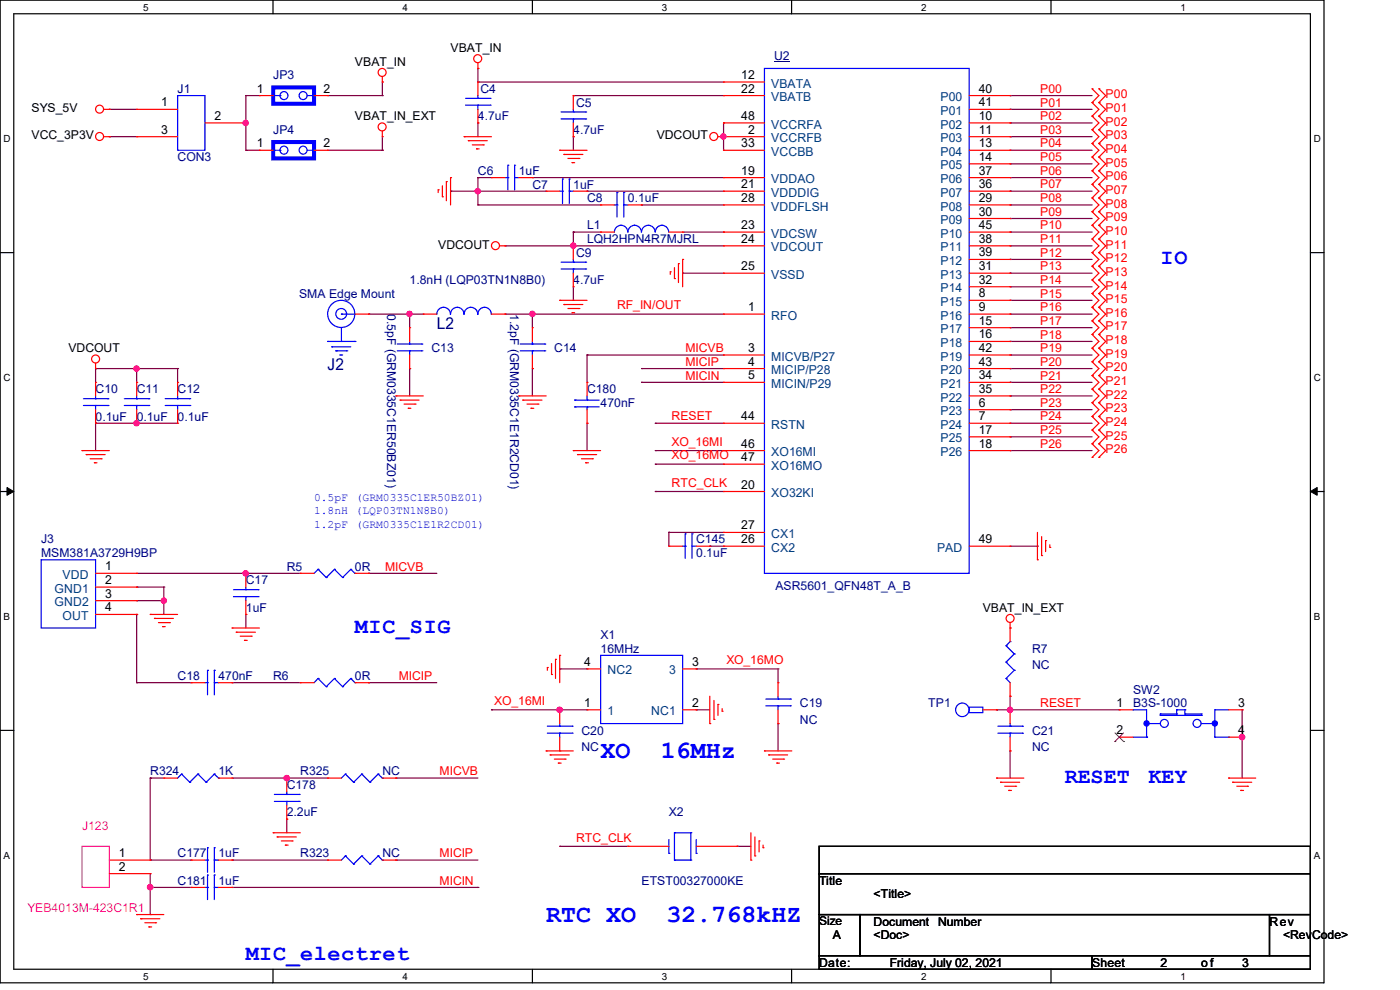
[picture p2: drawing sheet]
<svg xmlns="http://www.w3.org/2000/svg" width="297mm" height="210mm" viewBox="0 0 297 210" stroke-linecap="round" stroke-linejoin="round" font-family="sans-serif">
<defs><g id="words">
<g font-size="5.3" fill="#00f">
<text x="127.4" y="160.8">XO</text>
<text x="140.2" y="160.8">16MHz</text>
<text x="115.9" y="195.6">RTC XO</text>
<text x="141.4" y="195.6">32.768kHZ</text>
</g>
<g font-size="4.6" fill="#00f">
<text x="246.2" y="56">IO</text>
<text x="75.3" y="134.2">MIC_SIG</text>
<text x="225.9" y="166">RESET</text>
<text x="243.7" y="166">KEY</text>
<text x="52.2" y="203.7">MIC_electret</text>
</g>
<g font-size="3.5" fill="#000080">
<text x="92.7" y="69.7">L2</text>
<text x="69.5" y="78.4">J2</text>
</g>
<g font-size="2.6">
<text x="95.6" y="11">VBAT_IN</text>
<text x="75.3" y="13.9">VBAT_IN</text>
<text x="157.3" y="16.8">12</text>
<text x="6.7" y="23.8">SYS_5V</text>
<text x="34.2" y="22.6">1</text>
<text x="54.5" y="19.6">1</text>
<text x="68.7" y="19.6">2</text>
<text x="157.3" y="19.6">22</text>
<text x="207.6" y="19.6">40</text>
<text x="207.6" y="22.6">41</text>
<text x="6.7" y="29.6">VCC_3P3V</text>
<text x="34.2" y="28.4">3</text>
<text x="45.5" y="25.4">2</text>
<text x="75.3" y="25.5">VBAT_IN_EXT</text>
<text x="139.3" y="29.6">VDCOUT</text>
<text x="157.3" y="25.4">48</text>
<text x="158.7" y="28.4">2</text>
<text x="207.6" y="25.4">10</text>
<text x="207.6" y="28.4">11</text>
<text x="54.5" y="31.2">1</text>
<text x="68.7" y="31.2">2</text>
<text x="157.3" y="31.2">33</text>
<text x="207.6" y="31.2">13</text>
<text x="207.6" y="34.1">14</text>
<text x="157.3" y="37">19</text>
<text x="157.3" y="39.9">21</text>
<text x="207.6" y="39.9">36</text>
<text x="207.6" y="37">37</text>
<text x="157.3" y="42.8">28</text>
<text x="207.6" y="42.8">29</text>
<text x="207.6" y="45.7">30</text>
<text x="93" y="52.7">VDCOUT</text>
<text x="157.3" y="48.6">23</text>
<text x="157.3" y="51.5">24</text>
<text x="207.6" y="51.5">38</text>
<text x="207.6" y="48.6">45</text>
<text x="157.3" y="57.3">25</text>
<text x="207.6" y="57.3">31</text>
<text x="207.6" y="54.4">39</text>
<text x="158.7" y="66">1</text>
<text x="207.6" y="63.1">8</text>
<text x="207.6" y="66">9</text>
<text x="207.6" y="60.2">32</text>
<text x="207.6" y="68.9">15</text>
<text x="207.6" y="71.8">16</text>
<text x="14.5" y="74.8">VDCOUT</text>
<text x="158.7" y="74.7">3</text>
<text x="158.7" y="77.6">4</text>
<text x="207.6" y="74.7">42</text>
<text x="207.6" y="77.6">43</text>
<text x="158.7" y="80.5">5</text>
<text x="207.6" y="80.5">34</text>
<text x="207.6" y="83.4">35</text>
<text x="157.3" y="89.2">44</text>
<text x="207.6" y="86.3">6</text>
<text x="207.6" y="89.2">7</text>
<text x="157.3" y="95">46</text>
<text x="207.6" y="92">17</text>
<text x="207.6" y="95">18</text>
<text x="157.3" y="97.8">47</text>
<text x="157.3" y="103.6">20</text>
<text x="157.3" y="112.3">27</text>
<text x="157.3" y="115.2">26</text>
<text x="207.6" y="115.2">49</text>
<text x="22.3" y="121">1</text>
<text x="22.3" y="123.9">2</text>
<text x="22.3" y="126.8">3</text>
<text x="22.3" y="129.7">4</text>
<text x="208.5" y="129.8">VBAT_IN_EXT</text>
<text x="124" y="141.3">4</text>
<text x="146.9" y="141.3">3</text>
<text x="124" y="149.9">1</text>
<text x="146.9" y="149.9">2</text>
<text x="236.9" y="149.9">1</text>
<text x="262.7" y="149.9">3</text>
<text x="236.9" y="155.7">2</text>
<text x="262.7" y="155.7">4</text>
<text x="25.2" y="181.8">1</text>
<text x="25.2" y="184.7">2</text>
<text x="173.8" y="187.7">Title</text>
<text x="185.3" y="190.6">&lt;Title&gt;</text>
<text x="185.3" y="196.3">Document</text>
<text x="199" y="196.3">Number</text>
<text x="269.3" y="196.3">Rev</text>
<text x="176.7" y="199.3">A</text>
<text x="185.3" y="199.3">&lt;Doc&gt;</text>
<text x="272.2" y="199.3">&lt;RevCode&gt;</text>
<text x="173.8" y="205.1">Date:</text>
<text x="188.8" y="205.1">Friday, July 02, 2021</text>
<text x="231.7" y="205.1">Sheet</text>
<text x="246.2" y="205.1">2</text>
<text x="254.8" y="205.1">of</text>
<text x="263.5" y="205.1">3</text>
</g>
<g font-size="2.6" fill="#000080">
<text x="58" y="16.8">JP3</text>
<text x="164.2" y="12.8">U2</text>
<text x="37.7" y="19.7">J1</text>
<text x="101.9" y="19.7">C4</text>
<text x="122.2" y="22.6">C5</text>
<text x="58" y="28.4">JP4</text>
<text x="101.4" y="25.5">4.7uF</text>
<text x="121.6" y="28.4">4.7uF</text>
<text x="37.7" y="34.2">CON3</text>
<text x="101.4" y="37.1">C6</text>
<text x="110.1" y="37.1">1uF</text>
<text x="112.9" y="40">C7</text>
<text x="121.6" y="40">1uF</text>
<text x="124.5" y="42.9">C8</text>
<text x="133.2" y="42.9">0.1uF</text>
<text x="124.5" y="48.7">L1</text>
<text x="124.5" y="51.6">LQH2HPN4R7MJRL</text>
<text x="122.2" y="54.5">C9</text>
<text x="63.5" y="63.2">SMA Edge Mount</text>
<text x="86.9" y="60.3">1.8nH (LQP03TN1N8B0)</text>
<text x="121.6" y="60.3">4.7uF</text>
<text x="82.2" y="66.6" transform="rotate(90 82.2 66.6)">0.5pF (GRM0335C1ER50BZ01)</text>
<text x="108.2" y="66.6" transform="rotate(90 108.2 66.6)">1.2pF (GRM0335C1E1R2CD01)</text>
<text x="91.5" y="74.8">C13</text>
<text x="117.6" y="74.8">C14</text>
<text x="20.3" y="83.4">C10</text>
<text x="29" y="83.4">C11</text>
<text x="37.7" y="83.4">C12</text>
<text x="124.5" y="83.4">C180</text>
<text x="20.3" y="89.2">0.1uF</text>
<text x="29" y="89.2">0.1uF</text>
<text x="37.7" y="89.2">0.1uF</text>
<text x="127.4" y="86.3">470nF</text>
<text x="8.7" y="115.3">J3</text>
<text x="8.7" y="118.2">MSM381A3729H9BP</text>
<text x="147.7" y="115.3">C145</text>
<text x="147.7" y="118.2">0.1uF</text>
<text x="52.2" y="124">C17</text>
<text x="60.8" y="121.1">R5</text>
<text x="75.3" y="121.1">0R</text>
<text x="164.5" y="125.1">ASR5601_QFN48T_A_B</text>
<text x="52.2" y="129.8">1uF</text>
<text x="127.4" y="135.6">X1</text>
<text x="127.4" y="138.4">16MHz</text>
<text x="218.9" y="138.4">R7</text>
<text x="218.9" y="141.9">NC</text>
<text x="37.7" y="144.2">C18</text>
<text x="46.4" y="144.2">470nF</text>
<text x="58" y="144.2">R6</text>
<text x="75.3" y="144.2">0R</text>
<text x="240.4" y="147.1">SW2</text>
<text x="123.4" y="155.8">C20</text>
<text x="169.7" y="150">C19</text>
<text x="169.7" y="153.5">NC</text>
<text x="196.9" y="150">TP1</text>
<text x="218.9" y="155.8">C21</text>
<text x="240.4" y="150">B3S-1000</text>
<text x="123.4" y="159.3">NC</text>
<text x="218.9" y="159.3">NC</text>
<text x="31.9" y="164.5">R324</text>
<text x="46.4" y="164.5">1K</text>
<text x="60.8" y="167.4">C178</text>
<text x="63.7" y="164.5">R325</text>
<text x="81.1" y="164.5">NC</text>
<text x="60.8" y="173.2">2.2uF</text>
<text x="141.9" y="173.2">X2</text>
<text x="37.7" y="181.9">C177</text>
<text x="46.4" y="181.9">1uF</text>
<text x="63.7" y="181.9">R323</text>
<text x="81.1" y="181.9">NC</text>
<text x="37.7" y="187.7">C181</text>
<text x="46.4" y="187.7">1uF</text>
<text x="136.1" y="187.7">ETST00327000KE</text>
</g>
<g font-size="2.6" fill="#004080">
<text x="163.6" y="18.6">VBATA</text>
<text x="163.6" y="21.5">VBATB</text>
<text x="199.6" y="21.5">P00</text>
<text x="163.6" y="27.3">VCCRFA</text>
<text x="199.6" y="27.3">P02</text>
<text x="199.6" y="24.4">P01</text>
<text x="163.6" y="30.2">VCCRFB</text>
<text x="163.6" y="33.1">VCCBB</text>
<text x="199.6" y="30.2">P03</text>
<text x="199.6" y="33.1">P04</text>
<text x="199.6" y="35.9">P05</text>
<text x="163.6" y="38.9">VDDAO</text>
<text x="163.6" y="41.7">VDDDIG</text>
<text x="199.6" y="41.7">P07</text>
<text x="199.6" y="38.9">P06</text>
<text x="163.6" y="44.7">VDDFLSH</text>
<text x="199.6" y="44.7">P08</text>
<text x="199.6" y="47.5">P09</text>
<text x="163.6" y="50.4">VDCSW</text>
<text x="163.6" y="53.3">VDCOUT</text>
<text x="199.6" y="53.3">P11</text>
<text x="199.6" y="50.4">P10</text>
<text x="163.6" y="59.1">VSSD</text>
<text x="199.6" y="59.1">P13</text>
<text x="199.6" y="56.2">P12</text>
<text x="199.6" y="64.9">P15</text>
<text x="199.6" y="62">P14</text>
<text x="163.6" y="67.8">RFO</text>
<text x="199.6" y="67.8">P16</text>
<text x="199.6" y="70.7">P17</text>
<text x="163.6" y="76.5">MICVB/P27</text>
<text x="199.6" y="73.6">P18</text>
<text x="199.6" y="76.5">P19</text>
<text x="163.6" y="79.4">MICIP/P28</text>
<text x="163.6" y="82.3">MICIN/P29</text>
<text x="199.6" y="82.3">P21</text>
<text x="199.6" y="79.4">P20</text>
<text x="199.6" y="88.1">P23</text>
<text x="199.6" y="85.2">P22</text>
<text x="163.6" y="91">RSTN</text>
<text x="199.6" y="91">P24</text>
<text x="199.6" y="93.9">P25</text>
<text x="163.6" y="96.8">XO16MI</text>
<text x="163.6" y="99.7">XO16MO</text>
<text x="199.6" y="96.8">P26</text>
<text x="163.6" y="105.5">XO32KI</text>
<text x="163.6" y="117">CX2</text>
<text x="163.6" y="114.1">CX1</text>
<text x="198.8" y="117">PAD</text>
<text x="11.6" y="125.7">GND1</text>
<text x="13.3" y="122.8">VDD</text>
<text x="11.6" y="128.6">GND2</text>
<text x="13.3" y="131.5">OUT</text>
<text x="128.9" y="143.1">NC2</text>
<text x="141.9" y="143.1">3</text>
<text x="128.9" y="151.8">1</text>
<text x="138.1" y="151.8">NC1</text>
</g>
<g font-size="2.6" fill="#f00">
<text x="220.7" y="19.7">P00</text>
<text x="220.7" y="22.6">P01</text>
<text x="234.6" y="20.9">P00</text>
<text x="234.6" y="23.8">P01</text>
<text x="220.7" y="25.5">P02</text>
<text x="220.7" y="28.4">P03</text>
<text x="234.6" y="26.7">P02</text>
<text x="234.6" y="29.6">P03</text>
<text x="220.7" y="31.3">P04</text>
<text x="220.7" y="34.2">P05</text>
<text x="234.6" y="32.5">P04</text>
<text x="234.6" y="35.3">P05</text>
<text x="220.7" y="37.1">P06</text>
<text x="220.7" y="40">P07</text>
<text x="234.6" y="38.3">P06</text>
<text x="234.6" y="41.1">P07</text>
<text x="220.7" y="42.9">P08</text>
<text x="220.7" y="45.8">P09</text>
<text x="234.6" y="44.1">P08</text>
<text x="234.6" y="46.9">P09</text>
<text x="220.7" y="48.6">P10</text>
<text x="220.7" y="51.6">P11</text>
<text x="234.6" y="49.8">P10</text>
<text x="234.6" y="52.7">P11</text>
<text x="220.7" y="54.4">P12</text>
<text x="220.7" y="57.4">P13</text>
<text x="234.6" y="55.6">P12</text>
<text x="234.6" y="58.5">P13</text>
<text x="130.9" y="65.6">RF_IN/OUT</text>
<text x="220.7" y="60.2">P14</text>
<text x="220.7" y="63.1">P15</text>
<text x="234.6" y="61.4">P14</text>
<text x="234.6" y="64.3">P15</text>
<text x="220.7" y="66">P16</text>
<text x="220.7" y="68.9">P17</text>
<text x="220.7" y="71.8">P18</text>
<text x="234.6" y="67.2">P16</text>
<text x="234.6" y="70.1">P17</text>
<text x="145.4" y="74.7">MICVB</text>
<text x="145.4" y="77.6">MICIP</text>
<text x="220.7" y="74.7">P19</text>
<text x="220.7" y="77.6">P20</text>
<text x="234.6" y="73">P18</text>
<text x="234.6" y="75.9">P19</text>
<text x="145.4" y="80.5">MICIN</text>
<text x="220.7" y="80.5">P21</text>
<text x="220.7" y="83.4">P22</text>
<text x="234.6" y="78.8">P20</text>
<text x="234.6" y="81.7">P21</text>
<text x="142.5" y="89.2">RESET</text>
<text x="220.7" y="89.2">P24</text>
<text x="220.7" y="86.3">P23</text>
<text x="234.6" y="84.6">P22</text>
<text x="234.6" y="87.5">P23</text>
<text x="142.5" y="94.6">XO_16MI</text>
<text x="220.7" y="95">P26</text>
<text x="220.7" y="92.1">P25</text>
<text x="234.6" y="93.3">P25</text>
<text x="234.6" y="90.4">P24</text>
<text x="142.5" y="97.5">XO_16MO</text>
<text x="234.6" y="96.2">P26</text>
<text x="142.5" y="103.3">RTC_CLK</text>
<text x="81.7" y="121">MICVB</text>
<text x="154.1" y="140.9">XO_16MO</text>
<text x="84.6" y="144.2">MICIP</text>
<text x="104.9" y="149.6">XO_16MI</text>
<text x="220.7" y="150">RESET</text>
<text x="93.3" y="164.5">MICVB</text>
<text x="122.2" y="178.5">RTC_CLK</text>
<text x="93.3" y="181.9">MICIP</text>
<text x="93.3" y="187.7">MICIN</text>
</g>
<g font-size="2.6" fill="#f0f">
<text x="17.4" y="176.1">J123</text>
<text x="5.8" y="193.5">YEB4013M-423C1R1</text>
</g>
<text font-size="2.5" x="173.8" y="196.3">Size</text>
<g font-size="2.4" fill="#00f">
<text x="66.6" y="106.2">0.5pF (GRM0335C1ER50BZ01)</text>
<text x="66.6" y="109.1">1.8nH (LQP03TN1N8B0)</text>
<text x="66.6" y="112">1.2pF (GRM0335C1E1R2CD01)</text>
</g>
<g font-size="2.1">
<text x="30.4" y="2.2">5</text>
<text x="85.4" y="2.2">4</text>
<text x="140.4" y="2.2">3</text>
<text x="195.4" y="2.2">2</text>
<text x="250.4" y="2.2">1</text>
<text x=".8" y="30.1">D</text>
<text x="278.7" y="30.1">D</text>
<text x=".8" y="80.8">C</text>
<text x="278.7" y="80.8">C</text>
<text x=".8" y="131.5">B</text>
<text x="278.7" y="131.5">B</text>
<text x=".8" y="182.2">A</text>
<text x="278.7" y="182.2">A</text>
<text x="30.4" y="207.8">5</text>
<text x="85.4" y="207.8">4</text>
<text x="140.4" y="207.8">3</text>
<text x="195.4" y="207.8">2</text>
<text x="250.4" y="207.8">1</text>
</g>
</g></defs>
<path d="M0 0h280.9v208.5h-280.9zM2.9 2.9h275.1v202.7h-275.1z" fill="none" stroke="#000" stroke-width=".25"/>
<g fill="#fff">
<path d="M30.4 .3h1.1v2.4h-1.1z"/>
<path d="M30.4 205.9h1.1v2.3h-1.1z"/>
</g>
<path d="M57.9 0v2.9M57.9 205.6v2.9" fill="none" stroke="#000" stroke-width=".25"/>
<g fill="#fff">
<path d="M85.4 .3h1.1v2.4h-1.1z"/>
<path d="M85.4 205.9h1.1v2.3h-1.1z"/>
</g>
<path d="M112.9 0v2.9M112.9 205.6v2.9" fill="none" stroke="#000" stroke-width=".25"/>
<g fill="#fff">
<path d="M140.4 .3h1.2v2.4h-1.2z"/>
<path d="M140.4 205.9h1.2v2.3h-1.2z"/>
</g>
<path d="M167.9 0v2.9M167.9 205.6v2.9" fill="none" stroke="#000" stroke-width=".25"/>
<g fill="#fff">
<path d="M195.4 .3h1.2v2.4h-1.2z"/>
<path d="M195.4 205.9h1.2v2.3h-1.2z"/>
</g>
<path d="M223 0v2.9M223 205.6v2.9" fill="none" stroke="#000" stroke-width=".25"/>
<g fill="#fff">
<path d="M250.4 .3h1.2v2.4h-1.2z"/>
<path d="M250.4 205.9h1.2v2.3h-1.2z"/>
<path d="M.8 28.2h1.4v2.4h-1.4z"/>
<path d="M278.7 28.2h1.5v2.4h-1.5z"/>
<path d="M.8 78.9h1.4v2.3h-1.4z"/>
<path d="M278.7 78.9h1.5v2.3h-1.5z"/>
</g>
<path d="M0 53.6h2.9M278 53.6h2.9" fill="none" stroke="#000" stroke-width=".25"/>
<g fill="#fff">
<path d="M.8 129.6h1.3v2.3h-1.3z"/>
<path d="M278.7 129.6h1.4v2.3h-1.4z"/>
</g>
<path d="M0 104.3h2.9M278 104.3h2.9" fill="none" stroke="#000" stroke-width=".25"/>
<path d="M1.5 103.4l1.4 .9-1.4 .8zM278 104.3l1.4-.9v1.7z" fill="#000" stroke="#000" stroke-width=".21"/>
<g fill="#fff">
<path d="M.8 180.3h1.3v2.3h-1.3z"/>
<path d="M278.7 180.3h1.4v2.3h-1.4z"/>
</g>
<path d="M0 154.9h2.9M278 154.9h2.9M173.8 179.5h104.2v5.8h-104.2zM173.8 185.3h104.2v8.7h-104.2zM173.8 194h8.7v8.7h-8.7zM182.5 194h86.8v8.7h-86.8zM269.3 194h8.7v8.7h-8.7zM173.8 202.7h57.9v2.9h-57.9zM231.7 202.7h46.3v2.9h-46.3z" fill="none" stroke="#000" stroke-width=".25"/>
<g fill="none" stroke="#800040" stroke-width=".25">
<path d="M81.1 17.4h.1M81.1 17.4v2.9M101.4 14.5h.1M101.4 17.4h.1M101.4 14.5v2.9M101.4 17.4h52.1M23.2 29h.1M23.2 23.2h.1M23.2 29h5.8M23.2 23.2h5.8M52.2 20.3h.1M52.2 26.1h.1"/>
<path d="M52.2 31.9h.1M52.2 20.3h2.8M52.2 31.9h2.8M52.2 20.3v11.6M69.5 20.3h11.6M69.5 31.9h11.6M81.1 20.3h.1M81.1 31.9h.1M81.1 29v2.9M101.4 37.7h.1M101.4 26.1h.1M101.4 37.7h2.9"/>
<path d="M101.4 26.1v2.9M101.4 37.7v5.8M112.9 37.7h.1M112.9 37.7h40.6M121.6 29h.1M121.6 20.3h.1M121.6 29v2.9M121.6 20.3h31.9M153.5 26.1h.1M153.5 29h.1M153.5 26.1v5.8M214.3 20.3h.1"/>
<path d="M214.3 23.2h.1M214.3 26.1h.1M214.3 29h.1M214.3 31.9h.1M214.3 34.8h.1M214.3 37.7h.1M214.3 29h17.4M214.3 20.3h17.4M214.3 23.2h17.4M214.3 26.1h17.4M214.3 31.9h17.4M214.3 34.8h17.4"/>
<path d="M214.3 37.7h17.4M95.6 40.6h.1M95.6 40.6h20.3M101.4 43.5h.1M101.4 40.6h.1M101.4 43.5h26M107.1 52.2h.1M107.1 52.2h46.4M121.6 52.2h.1M121.6 49.2h.1M121.6 49.2v3M121.6 49.2h5.8"/>
<path d="M124.5 40.6h.1M124.5 40.6h29M136.1 43.5h.1M136.1 43.5h17.4M144.8 58h.1M144.8 49.2h8.7M144.8 58h8.7M153.5 49.2h.1M214.3 40.6h.1M214.3 43.5h.1M214.3 46.4h.1M214.3 49.2h.1"/>
<path d="M214.3 52.2h.1M214.3 55h.1M214.3 58h.1M214.3 52.2h17.4M214.3 49.2h17.4M214.3 58h17.4M214.3 40.6h17.4M214.3 43.5h17.4M214.3 46.4h17.4M214.3 55h17.4M20.3 78.2h.1M20.3 78.2v2.9"/>
<path d="M20.3 78.2h17.4M29 78.2h.1M29 78.2v2.9M37.7 78.2h.1M37.7 78.2v2.9M78.2 66.6h.1M78.2 66.6h11.6M86.9 66.6h.1M86.9 78.2h.1M86.9 66.6v2.9M86.9 78.2v5.8M107.1 66.6h.1"/>
<path d="M107.1 66.6h46.4M112.9 66.6h.1M112.9 78.2h.1M112.9 66.6v2.9M112.9 78.2v5.8M121.6 63.7h.1M121.6 60.8v2.9M124.5 75.3h.1M124.5 75.3h29M124.5 75.3v5.8M136.1 78.2h.1M136.1 78.2h17.4"/>
<path d="M214.3 60.8h.1M214.3 63.7h.1M214.3 66.6h.1M214.3 69.5h.1M214.3 72.4h.1M214.3 75.3h.1M214.3 78.2h.1M214.3 66.6h17.4M214.3 75.3h17.4M214.3 78.2h17.4M214.3 60.8h17.4M214.3 63.7h17.4"/>
<path d="M214.3 69.5h17.4M214.3 72.4h17.4M20.3 89.8h.1M20.3 89.8v5.8M20.3 89.8h17.4M29 89.8h.1M124.5 89.8h.1M124.5 89.8v5.8M136.1 81.1h.1M136.1 81.1h17.4M139 89.8h.1M139 95.6h.1"/>
<path d="M139 98.5h.1M139 89.8h14.5M139 95.6h14.5M139 98.5h14.5M214.3 81.1h.1M214.3 84h.1M214.3 89.8h.1M214.3 86.9h.1M214.3 95.6h.1M214.3 92.7h.1M214.3 81.1h17.4M214.3 89.8h17.4"/>
<path d="M214.3 84h17.4M214.3 95.6h17.4M214.3 86.9h17.4M214.3 92.7h17.4M139 104.3h.1M139 104.3h14.5M141.9 112.9h.1M141.9 112.9h11.6M141.9 112.9v3M150.6 115.9h.1M150.6 115.9h2.9M214.3 115.9h5.8"/>
<path d="M220.1 115.9h.1M29 130.3h.1M29 124.5h.1M29 127.4h.1M29 130.3v14.5M29 121.6h34.7M29 124.5h5.8M29 127.4h5.8M34.8 124.5h.1M34.8 127.4h.1M34.8 124.5v5.8M52.2 121.6h.1"/>
<path d="M52.2 130.3h.1M52.2 130.3v2.9M78.2 121.6h.1M78.2 121.6h14.5M29 144.8h.1M29 144.8h11.6M49.2 144.8h.1M49.2 144.8h14.5M78.2 144.8h.1M78.2 144.8h14.5M104.3 150.6h.1M104.3 150.6h20.2"/>
<path d="M118.7 150.6h.1M118.7 141.9h.1M118.7 141.9h5.8M147.7 141.9h.1M147.7 150.6h.1M147.7 150.6h2.9M147.7 141.9h17.4M165.1 141.9h.1M165.1 153.5h.1M165.1 141.9v2.9M165.1 153.5v5.8M211.4 150.6h.1"/>
<path d="M211.4 150.6h26M214.3 147.7h.1M214.3 150.6h.1M214.3 159.3h.1M214.3 147.7v2.9M214.3 159.3v5.8M263.5 156.4h.1M263.5 150.6h.1M263.5 150.6v14.5M31.9 165.1h.1M31.9 165.1h2.9M31.9 165.1v17.4"/>
<path d="M49.2 165.1h20.3M60.8 165.1h.1M60.8 173.8h.1M60.8 173.8v2.9M84 165.1h.1M84 165.1h17.4M118.7 179.5h.1M118.7 179.5h14.5M156.4 179.5h.1M156.4 179.5h2.9M31.9 182.5h.1M31.9 188.3h.1"/>
<path d="M31.9 194h.1M31.9 185.3v8.7M31.9 182.5h8.7M31.9 188.3h8.7M49.2 182.5h.1M49.2 182.5h20.3M49.2 188.3h52.2M84 182.5h.1M84 182.5h17.4M101.4 188.3h.1"/>
</g>
<g fill="#f0f" stroke="#f0f" stroke-width=".25">
<circle cx="29" cy="78.2" r=".55"/>
<circle cx="214.3" cy="150.6" r=".55"/>
<circle cx="263.5" cy="156.4" r=".56"/>
<circle cx="121.6" cy="52.1" r=".55"/>
<circle cx="112.9" cy="66.6" r=".55"/>
<circle cx="86.9" cy="66.6" r=".55"/>
<circle cx="118.7" cy="150.6" r=".56"/>
<circle cx="101.3" cy="40.6" r=".55"/>
<circle cx="52.1" cy="121.6" r=".55"/>
<circle cx="34.8" cy="127.4" r=".55"/>
<circle cx="153.5" cy="29" r=".55"/>
<circle cx="52.1" cy="26.1" r=".55"/>
<circle cx="29" cy="89.8" r=".55"/>
<circle cx="60.8" cy="165.1" r=".56"/>
<circle cx="31.9" cy="188.2" r=".56"/>
</g>
<g fill="none" stroke="#f00" stroke-width=".25">
<path d="M81.1 17.4h.1M81.1 16.3v1.1M101.4 14.5h.1M101.4 17.4h.1M101.4 13.3v1.2M101.4 17.4v2.9M153.5 17.4h.1M153.5 17.4h8.7M231.7 18.8h.1M231.7 18.8l1.4 1.5-1.4 1.5M233.1 18.8h.1M233.1 18.8l1.5 1.5-1.5 1.5"/>
<path d="M22 29h1.2M22 23.2h1.2M23.2 29h.1M23.2 23.2h.1M29 23.2h.1M29 29h.1M29 29h8.7M29 23.2h8.7M43.5 26.1h8.7M52.2 26.1h.1M55 20.3h.1M55 31.9h.1"/>
<path d="M55 31.9h3M55 20.3h3M66.6 31.9h2.9M66.6 20.3h2.9M69.5 20.3h.1M69.5 31.9h.1M81.1 29h.1M81.1 27.8v1.2M93.9 39.4v2.3M94.7 38.5h.1M94.7 38.5v4.1M95.6 37.7h.1"/>
<path d="M95.6 37.7v5.8M98.5 29h.1M98.5 29h5.8M99.4 29.8h.1M99.4 29.8h4M100.2 30.7h2.3M101.1 31.6h.1M101.1 31.6h.5M101.4 26.1h.1M101.4 23.2v2.9M102.5 30.7h.1M104.3 37.7h.1"/>
<path d="M104.3 37.7h2.8M110.1 37.7h2.8M112.9 37.7h.1M118.7 31.9h.1M118.7 31.9h5.8M119.6 32.8h.1M119.6 32.8h4.1M120.5 33.6h2.3M121.4 34.5h.1M121.4 34.5h.5M121.6 20.3h.1M121.6 29h.1"/>
<path d="M121.6 20.3v2.9M121.6 26.1v2.9M122.8 33.6h.1M152.3 29h9.9M153.5 29h.1M153.5 37.7h.1M153.5 20.3h.1M153.5 31.9h.1M153.5 26.1h.1M153.5 31.9h8.7M153.5 20.3h8.7M153.5 37.7h8.7"/>
<path d="M153.5 26.1h8.7M205.6 29h8.7M205.6 31.9h8.7M205.6 23.2h8.7M205.6 20.3h8.7M205.6 37.7h8.7M205.6 26.1h8.7M205.6 34.8h8.7M214.3 26.1h.1M214.3 29h.1M214.3 31.9h.1M214.3 34.8h.1"/>
<path d="M214.3 37.7h.1M214.3 20.3h.1M214.3 23.2h.1M231.7 21.8h.1M231.7 24.6h.1M231.7 27.5h.1M231.7 30.4h.1M231.7 33.3h.1M231.7 36.2h.1M231.7 39.1h.1M231.7 21.8l1.4 1.4-1.4 1.4M231.7 24.6l1.4 1.5-1.4 1.4"/>
<path d="M231.7 27.5l1.4 1.5-1.4 1.4M231.7 30.4l1.4 1.5-1.4 1.4M231.7 33.3l1.4 1.5-1.4 1.4M231.7 36.2l1.4 1.5-1.4 1.4M231.7 39.1l1.4 1.5-1.4 1.4M233.1 21.8h.1M233.1 24.6h.1M233.1 27.5h.1M233.1 30.4h.1M233.1 33.3h.1M233.1 36.2h.1M233.1 39.1h.1"/>
<path d="M233.1 21.8l1.5 1.4-1.5 1.4M233.1 24.6l1.5 1.5-1.5 1.4M233.1 27.5l1.5 1.5-1.5 1.4M233.1 30.4l1.5 1.5-1.5 1.4M233.1 33.3l1.5 1.5-1.5 1.4M233.1 36.2l1.5 1.5-1.5 1.4M233.1 39.1l1.5 1.5-1.5 1.4M93 40.3h.1M93 40.3v.6M93.9 41.7h.1M106 52.2h1.1M107.1 52.2h.1"/>
<path d="M115.9 40.6h.1M115.9 40.6h2.8M121.6 52.2h.1M121.6 40.6h2.9M121.6 52.2v2.8M121.6 58v2.8M124.5 40.6h.1M127.4 43.5h.1M127.4 49.2h.1M127.4 43.5h2.9M127.4 49.2h2.9M133.2 43.5h2.9"/>
<path d="M136.1 43.5h.1M141.9 49.2h2.9M142.2 57.7h.1M142.2 57.7v.5M143.1 59.1h.1M143.1 56.8v2.3M143.9 55.9h.1M143.9 55.9v4M144.8 55h.1M144.8 49.2h.1M144.8 55v5.8M153.5 40.6h.1"/>
<path d="M153.5 49.2h.1M153.5 52.2h.1M153.5 58h.1M153.5 43.5h.1M153.5 52.2h8.7M153.5 43.5h8.7M153.5 40.6h8.7M153.5 49.2h8.7M153.5 58h8.7M205.6 52.2h8.7M205.6 43.5h8.7M205.6 40.6h8.7"/>
<path d="M205.6 49.2h8.7M205.6 58h8.7M205.6 46.4h8.7M205.6 55h8.7M214.3 43.5h.1M214.3 46.4h.1M214.3 58h.1M214.3 40.6h.1M214.3 52.2h.1M214.3 55h.1M214.3 49.2h.1M231.7 42h.1"/>
<path d="M231.7 44.9h.1M231.7 47.8h.1M231.7 50.7h.1M231.7 53.6h.1M231.7 56.5h.1M231.7 59.4h.1M231.7 42l1.4 1.5-1.4 1.4M231.7 44.9l1.4 1.5-1.4 1.4M231.7 47.8l1.4 1.4-1.4 1.5M231.7 50.7l1.4 1.5-1.4 1.4M231.7 53.6l1.4 1.4-1.4 1.5M231.7 56.5l1.4 1.5-1.4 1.4"/>
<path d="M231.7 59.4l1.4 1.4-1.4 1.5M233.1 42h.1M233.1 44.9h.1M233.1 47.8h.1M233.1 50.7h.1M233.1 53.6h.1M233.1 56.5h.1M233.1 59.4h.1M233.1 42l1.5 1.5-1.5 1.4M233.1 44.9l1.5 1.5-1.5 1.4M233.1 47.8l1.5 1.4-1.5 1.5M233.1 50.7l1.5 1.5-1.5 1.4"/>
<path d="M233.1 53.6l1.5 1.4-1.5 1.5M233.1 56.5l1.5 1.5-1.5 1.4M233.1 59.4l1.5 1.4-1.5 1.5M20.3 78.2h.1M20.3 77v1.2M75.3 66.6h2.9M78.2 66.6h.1M86.9 69.5h.1M86.9 78.2h.1M86.9 69.5v2.9M86.9 75.3v2.9M89.8 66.6h.1"/>
<path d="M89.8 66.6h2.9M104.3 66.6h2.8M107.1 66.6h.1M112.9 69.5h.1M112.9 78.2h.1M112.9 69.5v2.9M112.9 75.3v2.9M118.7 63.7h.1M118.7 63.7h5.8M119.6 64.6h.1M119.6 64.6h4.1M120.5 65.4h2.3"/>
<path d="M121.4 66.3h.1M121.4 66.3h.5M121.6 60.8h.1M122.8 65.4h.1M153.5 66.6h.1M153.5 75.3h.1M153.5 78.2h.1M153.5 66.6h8.7M153.5 75.3h8.7M153.5 78.2h8.7M205.6 63.7h8.7M205.6 66.6h8.7"/>
<path d="M205.6 75.3h8.7M205.6 78.2h8.7M205.6 69.5h8.7M205.6 72.4h8.7M205.6 60.8h8.7M214.3 63.7h.1M214.3 66.6h.1M214.3 69.5h.1M214.3 72.4h.1M214.3 60.8h.1M214.3 75.3h.1M214.3 78.2h.1"/>
<path d="M231.7 62.3h.1M231.7 65.2h.1M231.7 68.1h.1M231.7 71h.1M231.7 73.9h.1M231.7 76.8h.1M231.7 79.7h.1M231.7 62.3l1.4 1.4-1.4 1.5M231.7 65.2l1.4 1.4-1.4 1.5M231.7 68.1l1.4 1.4-1.4 1.5M231.7 71l1.4 1.4-1.4 1.5M231.7 73.9l1.4 1.4-1.4 1.5"/>
<path d="M231.7 76.8l1.4 1.4-1.4 1.5M231.7 79.7l1.4 1.4-1.4 1.4M233.1 62.3h.1M233.1 65.2h.1M233.1 68.1h.1M233.1 71h.1M233.1 73.9h.1M233.1 76.8h.1M233.1 79.7h.1M233.1 62.3l1.5 1.4-1.5 1.5M233.1 65.2l1.5 1.4-1.5 1.5M233.1 68.1l1.5 1.4-1.5 1.5"/>
<path d="M233.1 71l1.5 1.4-1.5 1.5M233.1 73.9l1.5 1.4-1.5 1.5M233.1 76.8l1.5 1.4-1.5 1.5M233.1 79.7l1.5 1.4-1.5 1.4M17.4 95.6h.1M17.4 95.6h5.8M18.3 96.4h.1M18.3 96.4h4M19.1 97.3h2.4M20 98.2h.1M20 98.2h.6M20.3 81.1h.1"/>
<path d="M20.3 89.8h.1M20.3 81.1v2.9M20.3 86.9v2.9M21.5 97.3h.1M29 81.1h.1M29 89.8h.1M29 81.1v2.9M29 86.9v2.9M37.7 81.1h.1M37.7 89.8h.1M37.7 81.1v2.9M37.7 86.9v2.9"/>
<path d="M84 84h.1M84 84h5.8M84.9 84.9h.1M84.9 84.9h4M85.7 85.7h2.4M86.6 86.6h.1M86.6 86.6h.6M88.1 85.7h.1M110.1 84h.1M110.1 84h5.8M110.9 84.9h.1M110.9 84.9h4.1"/>
<path d="M111.8 85.7h2.3M112.6 86.6h.1M112.6 86.6h.6M114.1 85.7h.1M121.6 95.6h.1M121.6 95.6h5.8M122.5 96.4h.1M122.5 96.4h4.1M123.4 97.3h2.3M124.2 98.2h.1M124.2 98.2h.6M124.5 89.8h.1"/>
<path d="M124.5 81.1h.1M124.5 81.1v2.9M124.5 86.9v2.9M125.7 97.3h.1M153.5 81.1h.1M153.5 89.8h.1M153.5 95.6h.1M153.5 98.5h.1M153.5 95.6h8.7M153.5 81.1h8.7M153.5 89.8h8.7M153.5 98.5h8.7"/>
<path d="M205.6 95.6h8.7M205.6 84h8.7M205.6 81.1h8.7M205.6 86.9h8.7M205.6 89.8h8.7M205.6 92.7h8.7M214.3 86.9h.1M214.3 89.8h.1M214.3 92.7h.1M214.3 95.6h.1M214.3 81.1h.1M214.3 84h.1"/>
<path d="M231.7 82.5h.1M231.7 85.4h.1M231.7 88.3h.1M231.7 94.1h.1M231.7 91.2h.1M231.7 97h.1M231.7 82.5l1.4 1.5-1.4 1.4M231.7 85.4l1.4 1.5-1.4 1.4M231.7 91.2l1.4 1.5-1.4 1.4M231.7 88.3l1.4 1.5-1.4 1.4M231.7 94.1l1.4 1.5-1.4 1.4M233.1 82.5h.1"/>
<path d="M233.1 85.4h.1M233.1 88.3h.1M233.1 94.1h.1M233.1 91.2h.1M233.1 97h.1M233.1 82.5l1.5 1.5-1.5 1.4M233.1 85.4l1.5 1.5-1.5 1.4M233.1 91.2l1.5 1.5-1.5 1.4M233.1 88.3l1.5 1.5-1.5 1.4M233.1 94.1l1.5 1.5-1.5 1.4M141.9 115.9h.1M141.9 115.9h2.9"/>
<path d="M147.7 115.9h2.9M150.6 115.9h.1M153.5 104.3h.1M153.5 115.9h.1M153.5 112.9h.1M153.5 115.9h8.7M153.5 104.3h8.7M153.5 112.9h8.7M205.6 115.9h8.7M214.3 115.9h.1M220.1 118.7h.1M220.1 112.9v5.8"/>
<path d="M221 117.9h.1M221 113.8v4.1M221.8 114.7h.1M221.8 114.7v2.3M222.7 116.1h.1M222.7 115.6v.5M20.3 130.3h8.7M20.3 121.6h8.7M20.3 124.5h8.7M20.3 127.4h8.7M29 121.6h.1M29 124.5h.1"/>
<path d="M29 127.4h.1M29 130.3h.1M31.9 130.3h.1M31.9 130.3h5.8M32.8 131.2h.1M32.8 131.2h4M33.6 132.1h2.3M34.5 132.9h.1M34.5 132.9h.6M35.9 132.1h.1M49.2 133.2h.1M49.2 133.2h5.8"/>
<path d="M50.1 134.1h.1M50.1 134.1h4.1M51 135h2.3M51.9 135.8h.1M51.9 135.8h.6M52.2 121.6h.1M52.2 130.3h.1M52.2 121.6v2.9M52.2 127.4v2.9M53.3 135h.1M63.7 121.6h.1M63.7 121.6h2.9"/>
<path d="M75.3 121.6h2.9M78.2 121.6h.1M117.9 139.9h.1M117.9 139.9v4M118.7 139h.1M118.7 139v5.8M214.3 133.2h.1M214.3 132.1v4M40.6 144.8h.1M40.6 144.8h2.9M46.4 144.8h2.8M49.2 144.8h.1"/>
<path d="M63.7 144.8h.1M63.7 144.8h2.9M75.3 144.8h2.9M78.2 144.8h.1M115.9 159.3h.1M115.9 159.3h5.7M116.1 141.6h.1M116.1 141.6v.6M117 143.1h.1M117 140.8v2.3M118.7 150.6h.1M118.7 159.3h.1"/>
<path d="M118.7 150.6v2.9M118.7 156.4v2.9M124.5 150.6h.1M124.5 141.9h.1M124.5 150.6h2.9M124.5 141.9h2.9M144.8 150.6h2.9M144.8 141.9h2.9M147.7 141.9h.1M147.7 150.6h.1M150.6 153.5h.1M150.6 147.7v5.8"/>
<path d="M151.5 152.6h.1M151.5 148.6v4M152.3 149.4h.1M152.3 149.4v2.4M153.2 150.9h.1M153.2 150.3v.6M162.2 159.3h.1M162.2 159.3h5.8M165.1 144.8h.1M165.1 153.5h.1M165.1 144.8v2.9M165.1 150.6v2.9"/>
<path d="M208.5 150.6h2.9M211.4 150.6h.1M214.3 150.6h.1M214.3 159.3h.1M214.3 147.7h.1M214.3 144.8v2.9M214.3 150.6v2.9M214.3 156.4v2.9M237.4 150.6h.1M237.4 156.4h.1M237.4 150.6h3M237.4 156.4h3"/>
<path d="M260.6 150.6h2.9M260.6 156.4h2.9M263.5 150.6h.1M263.5 156.4h.1M34.8 165.1h.1M34.8 165.1h2.9M46.4 165.1h2.8M49.2 165.1h.1M58 176.7h.1M58 176.7h5.7M58.8 177.5h.1M58.8 177.5h4.1"/>
<path d="M59.7 178.4h2.3M60.5 179.3h.1M60.5 179.3h.6M60.8 165.1h.1M60.8 173.8h.1M60.8 165.1v2.9M60.8 170.9v2.9M62 178.4h.1M69.5 165.1h.1M69.5 165.1h2.9M81.1 165.1h2.9M84 165.1h.1"/>
<path d="M116.7 160.1h.1M116.7 160.1h4.1M117.6 161h2.3M118.4 161.9h.1M118.4 161.9h.6M119.9 161h.1M133.2 179.5h.1M133.2 179.5h8.7M147.7 179.5h8.7M156.4 179.5h.1M159.3 176.7v5.8M160.1 177.5v4.1"/>
<path d="M161 178.4h.1M161 178.4v2.3M161.9 179.8h.1M161.9 179.3v.5M163.1 160.1h.1M163.1 160.1h4M163.9 161h2.3M164.8 161.9h.1M164.8 161.9h.6M166.2 161h.1M211.4 165.1h.1M211.4 165.1h5.8"/>
<path d="M212.3 165.9h.1M212.3 165.9h4M213.1 166.8h2.4M214 167.7h.1M214 167.7h.6M215.5 166.8h.1M260.6 165.1h.1M260.6 165.1h5.8M261.5 165.9h.1M261.5 165.9h4.1M262.4 166.8h2.3M263.2 167.7h.1"/>
<path d="M263.2 167.7h.6M264.7 166.8h.1M23.2 182.5h8.7M23.2 185.3h8.7M29 194h.1M29 194h5.8M29.8 194.9h.1M29.8 194.9h4.1M30.7 195.7h2.3M31.6 196.6h.1M31.6 196.6h.6M31.9 182.5h.1"/>
<path d="M31.9 185.3h.1M33 195.7h.1M40.6 182.5h.1M40.6 188.3h.1M40.6 182.5h2.9M40.6 188.3h2.9M46.4 182.5h2.8M46.4 188.3h2.8M49.2 182.5h.1M49.2 188.3h.1M69.5 182.5h.1M69.5 182.5h2.9"/>
<path d="M81.1 182.5h2.9M84 182.5h.1M159.3 182.5h.1M160.1 181.6h.1"/>
<circle cx="81.1" cy="15.4" r=".85"/>
<circle cx="101.3" cy="12.4" r=".85"/>
<circle cx="21.1" cy="29" r=".85"/>
<circle cx="21.1" cy="23.2" r=".85"/>
<circle cx="81.1" cy="26.9" r=".85"/>
<circle cx="151.4" cy="29" r=".85"/>
<circle cx="105.1" cy="52.1" r=".85"/>
<circle cx="20.3" cy="76.2" r=".85"/>
<circle cx="214.3" cy="131.2" r=".85"/>
</g>
<g fill="none" stroke="#00f" stroke-width=".25">
<path d="M162.2 14.5h43.4v107.1h-43.4zM37.7 20.3h5.8v11.6h-5.8zM58 20.3h1.4M58 31.9h1.4M59.4 20.3h.1M59.4 31.9h.1M65.2 20.3h1.4M65.2 31.9h1.4M66.6 20.3h.1M66.6 31.9h.1M98.8 22.3h5.2M98.8 20.9h5.2"/>
<path d="M101.4 20.9h.1M101.4 22.3h.1M101.4 20.3v.6M101.4 22.3v.9M104 22.3h.1M104 20.9h.1M107.1 37.7h.6M107.7 37.7h.1M107.7 35.1h.1M107.7 35.1v5.2M109.2 35.1h.1M109.2 37.7h.1"/>
<path d="M109.2 37.7h.9M109.2 35.1v5.2M119 25.2h5.2M119 23.7h5.2M119.3 38h.1M119.3 38v5.2M120.8 38h.1M120.8 38v5.2M121.6 23.7h.1M121.6 25.2h.1M121.6 23.2v.5M121.6 25.2v.9"/>
<path d="M124.2 25.2h.1M124.2 23.7h.1M118.7 40.6h.6M119 57.1h5.2M119 55.6h5.2M119.3 40.6h.1M120.8 40.6h.1M120.8 40.6h.8M121.6 55.6h.1M121.6 57.1h.1M121.6 55v.6M121.6 57.1v.9"/>
<path d="M124.2 57.1h.1M124.2 55.6h.1M130.3 49.2a1.43 1.43 0 0 1 1.5-1.4 1.43 1.43 0 0 1 1.4 1.4M130.3 43.5h.6M130.9 43.5h.1M130.9 40.9h.1M130.9 40.9v5.2M132.3 40.9h.1M132.3 43.5h.1M132.3 43.5h.9M132.3 40.9v5.2M133.2 49.2a1.43 1.43 0 0 1 1.5-1.4 1.43 1.43 0 0 1 1.4 1.4"/>
<path d="M136.1 49.2a1.44 1.44 0 0 1 1.4-1.4 1.44 1.44 0 0 1 1.5 1.4M139 49.2a1.43 1.43 0 0 1 1.5-1.4 1.43 1.43 0 0 1 1.4 1.4M69.5 72.4h.1M69.5 72.4h5.8M70.4 73.6h.1M70.4 73.6h4M71.2 74.4h.1M71.2 74.4h2.4M72.1 75.3h.1M72.1 75.3h.6M72.4 66.6h.1M72.4 72.4h.1"/>
<path d="M72.4 66.6h2.9M72.4 69.5v2.9M73.6 74.4h.1M75.3 72.4h.1M84.3 74.4h5.2M84.3 73h5.2M86.9 73h.1M86.9 74.4h.1M86.9 72.4v.6M86.9 74.4v.9M89.5 74.4h.1M89.5 73h.1"/>
<path d="M92.7 66.6a1.44 1.44 0 0 1 1.4-1.4 1.44 1.44 0 0 1 1.4 1.4M95.6 66.6a1.42 1.42 0 0 1 1.4-1.4 1.42 1.42 0 0 1 1.4 1.4M98.5 66.6a1.42 1.42 0 0 1 1.4-1.4 1.43 1.43 0 0 1 1.4 1.4M101.4 66.6a1.42 1.42 0 0 1 1.4-1.4 1.42 1.42 0 0 1 1.4 1.4M110.4 74.4h5.2M110.4 73h5.2M112.9 73h.1M112.9 74.4h.1M112.9 72.4v.6M112.9 74.4v.9M115.6 74.4h.1M115.6 73h.1"/>
<path d="M17.7 86h5.2M17.7 84.6h5.2M20.3 84.6h.1M20.3 86h.1M20.3 84v.6M20.3 86v.9M22.9 86h.1M22.9 84.6h.1M26.4 86h5.2M26.4 84.6h5.2M29 84.6h.1M29 86h.1"/>
<path d="M29 84v.6M29 86v.9M31.6 86h.1M31.6 84.6h.1M35.1 86h5.2M35.1 84.6h5.2M37.7 84.6h.1M37.7 86h.1M37.7 84v.6M37.7 86v.9M40.3 86h.1M40.3 84.6h.1"/>
<path d="M121.9 84.9h.1M121.9 86.3h.1M121.9 84.9h5.2M121.9 86.3h5.2M124.5 86.3h.1M124.5 84.9h.1M124.5 84v.9M124.5 86.3v.6M8.7 118.7h11.6v14.5h-11.6zM144.8 115.9h.6M145.4 115.9h.1M145.4 113.2h.1"/>
<path d="M145.4 113.2v5.2M146.8 113.2h.1M146.8 115.9h.1M146.8 115.9h.9M146.8 113.2v5.2M49.5 126.6h5.2M49.5 125.1h5.2M52.2 125.1h.1M52.2 126.6h.1M52.2 124.5v.6M52.2 126.6v.8M54.7 126.6h.1"/>
<path d="M54.7 125.1h.1M67.5 120.8h.1M67.5 120.8l-.9 .8M67.5 120.8l1.7 1.7M69.2 122.5h.1M71 120.8h.1M71 120.8l-1.8 1.7M71 120.8l1.7 1.7M72.7 122.5h.1M74.4 120.8h.1M74.4 120.8l-1.7 1.7M74.4 120.8l.9 .8"/>
<path d="M75.3 121.6h.1M127.4 139h17.4v14.5h-17.4zM213.4 137h.1M213.4 137l1.8 1.7M214.3 136.1h.1M214.3 136.1l-.9 .9M215.2 138.7h.1M215.2 138.7l-1.8 1.8M43.5 144.8h.5M44 144.8h.1M44 142.2h.1M44 142.2v5.2"/>
<path d="M45.5 142.2h.1M45.5 144.8h.1M45.5 142.2v5.2M45.5 144.8h.9M67.5 143.9h.1M67.5 143.9l-.9 .9M67.5 143.9l1.7 1.8M69.2 145.7h.1M71 143.9h.1M71 143.9l-1.8 1.8M71 143.9l1.7 1.8M72.7 145.7h.1"/>
<path d="M74.4 143.9h.1M74.4 143.9l-1.7 1.8M74.4 143.9l.9 .9M75.3 144.8h.1M116.1 155.5h5.3M116.1 154.1h5.3M118.7 154.1h.1M118.7 155.5h.1M118.7 153.5v.6M118.7 155.5v.9M121.4 155.5h.1M121.4 154.1h.1"/>
<path d="M162.5 149.7h5.2M162.5 148.3h5.2M165.1 148.3h.1M165.1 149.7h.1M165.1 147.7v.6M165.1 149.7v.9M167.7 149.7h.1M167.7 148.3h.1M205.6 150h2.9v1.2h-2.9zM211.7 155.5h5.2M211.7 154.1h5.2M213.4 143.9h.1"/>
<path d="M213.4 140.5h.1M213.4 143.9l.9 .9M213.4 140.5l1.8 1.7M214.3 154.1h.1M214.3 155.5h.1M214.3 153.5v.6M214.3 155.5v.9M215.2 142.2h.1M215.2 142.2l-1.8 1.7M216.9 155.5h.1M216.9 154.1h.1M240.4 150.6h.1"/>
<path d="M240.4 150.6h2.8v5.8M240.4 156.4h2.8M243.2 153.5h.1M243.2 156.4h.1M243.2 153.5h3M246.2 151.5h.1M246.2 151.8h.1M246.2 151.8h8.6M246.2 151.5h3.4M246.2 151.5v.3M249.6 150.6h.1M249.6 151.5h.1"/>
<path d="M249.6 150.6h1.8M249.6 150.6v.9M251.4 151.5h.1M251.4 150.6h.1M251.4 151.5h3.4M251.4 150.6v.9M254.8 151.8h.1M254.8 151.5h.1M254.8 151.5v.3M254.8 153.5h2.9M257.7 153.5h.1M257.7 156.4h.1"/>
<path d="M257.7 150.6h.1M257.7 150.6h2.9M257.7 150.6v5.8M257.7 156.4h2.9M260.6 156.4h.1M38.5 164.2h.1M38.5 164.2l-.8 .9M38.5 164.2l1.8 1.7M40.3 165.9h.1M42 164.2h.1M42 164.2l-1.7 1.7M42 164.2l1.7 1.7"/>
<path d="M43.7 165.9h.1M44 179.8h.1M44 179.8v5.2M45.5 179.8h.1M45.5 164.2h.1M45.5 179.8v5.2M45.5 164.2l-1.8 1.7M45.5 164.2l.9 .9M46.4 165.1h.1M58.2 170h5.3M58.2 168.5h5.3M60.8 168.5h.1"/>
<path d="M60.8 170h.1M60.8 168v.5M60.8 170v.9M63.5 170h.1M63.5 168.5h.1M73.3 164.2h.1M73.3 164.2l-.9 .9M73.3 164.2l1.7 1.7M75 165.9h.1M76.8 164.2h.1M76.8 164.2l-1.8 1.7M76.8 164.2l1.7 1.7"/>
<path d="M78.5 165.9h.1M80.2 164.2h.1M80.2 164.2l-1.7 1.7M80.2 164.2l.9 .9M81.1 165.1h.1M141.9 178.1v2.9M143.1 176.7h.1M143.1 176.7h3.5M143.1 176.7v5.8M146.6 176.7h.1M146.6 176.7v5.8M147.7 178.1v2.9"/>
<path d="M43.5 182.5h.5M43.5 188.3h.5M44 182.5h.1M44 188.3h.1M44 185.6h.1M44 185.6v5.2M45.5 182.5h.1M45.5 185.6h.1M45.5 188.3h.1M45.5 182.5h.9M45.5 185.6v5.2M45.5 188.3h.9"/>
<path d="M73.3 181.6h.1M73.3 181.6l-.9 .9M73.3 181.6l1.7 1.7M75 183.3h.1M76.8 181.6h.1M76.8 181.6l-1.8 1.7M76.8 181.6l1.7 1.7M78.5 183.3h.1M80.2 181.6h.1M80.2 181.6l-1.7 1.7M80.2 181.6l.9 .9M81.1 182.5h.1"/>
<path d="M141.9 181h.1M143.1 182.5h.1M143.1 182.5h3.5M146.6 182.5h.1M147.7 181h.1"/>
<circle cx="60.2" cy="20.3" r=".85"/>
<circle cx="60.2" cy="31.9" r=".85"/>
<circle cx="64.3" cy="31.9" r=".85"/>
<circle cx="64.3" cy="20.3" r=".85"/>
<circle cx="72.4" cy="66.6" r="1.14"/>
<circle cx="72.4" cy="66.6" r="2.88"/>
<circle cx="204.1" cy="150.6" r="1.43"/>
<circle cx="247" cy="153.5" r=".85"/>
<circle cx="254" cy="153.5" r=".85"/>
</g>
<path d="M58 18.5h8.6v3.5h-8.6zM58 30.1h8.6v3.5h-8.6z" fill="none" stroke="#00f" stroke-width=".85"/>
<path d="M164.2 13.1h3.3" fill="none" stroke="#000080" stroke-width=".21"/>
<g fill="#00f" stroke="#00f" stroke-width=".25">
<circle cx="257.7" cy="153.5" r=".55"/>
<circle cx="243.2" cy="153.5" r=".55"/>
</g>
<path d="M236.5 157.3h.1M236.6 155.5l1.8 1.8M238.3 155.5l-1.8 1.8M238.4 157.3h.1" fill="none" stroke="#804000" stroke-width=".21"/>
<path d="M17.4 179.5h5.8v8.8h-5.8z" fill="none" stroke="#f0f" stroke-width=".25"/>
<use href="#words"/>
</svg>
